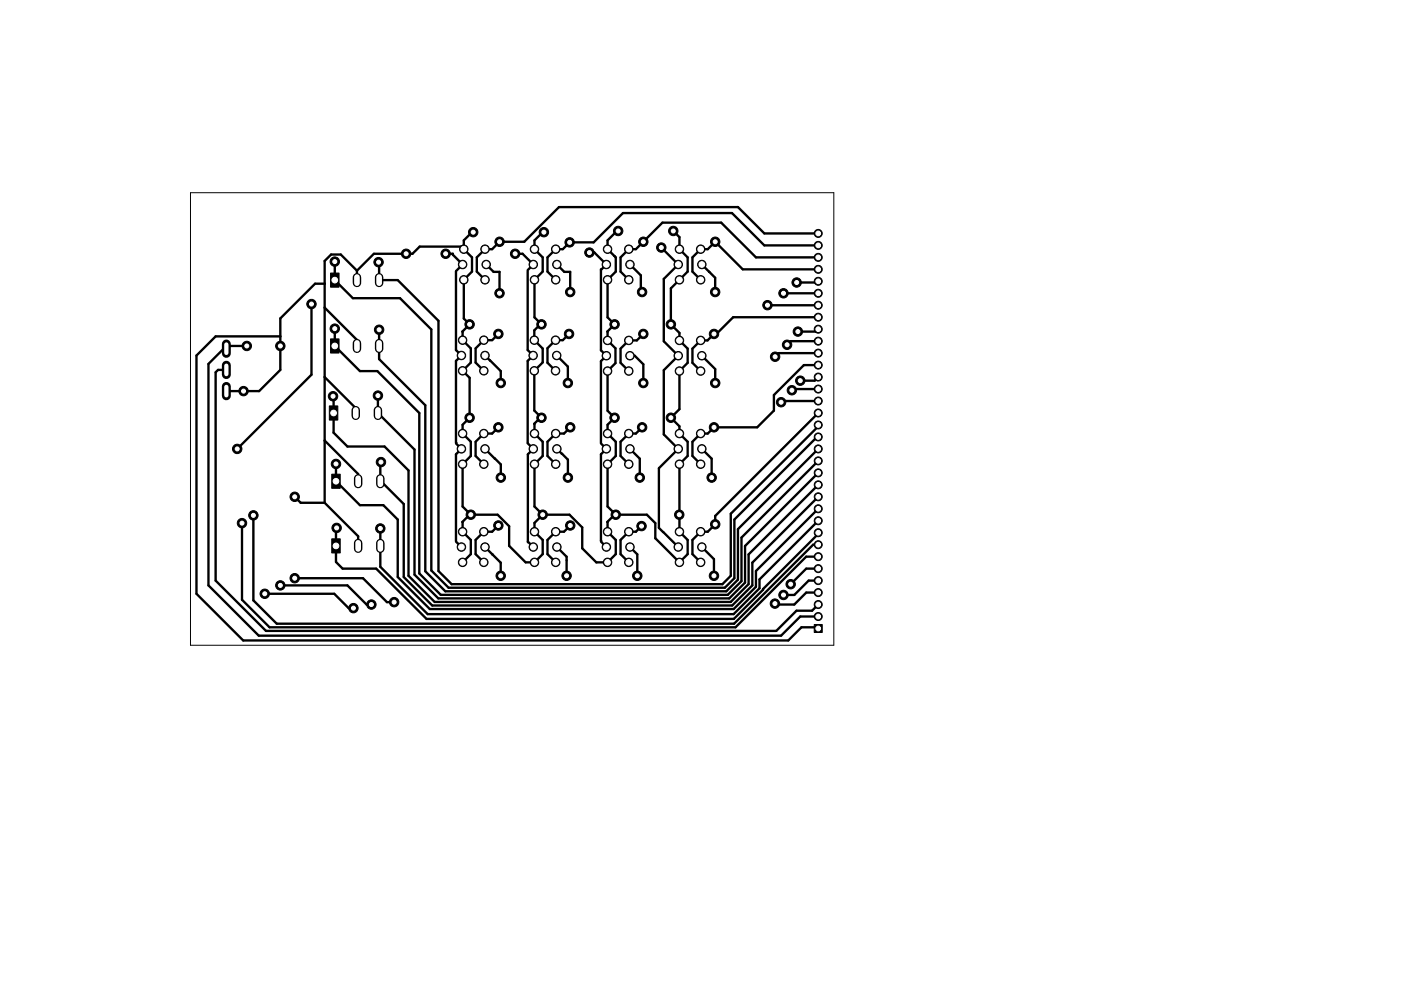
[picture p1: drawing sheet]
<svg xmlns="http://www.w3.org/2000/svg" width="297mm" height="210mm" viewBox="0 0 297 210" stroke-linecap="round" stroke-linejoin="round" font-family="sans-serif">
<path d="M40.4 40.9h136.4v96h-136.4z" fill="none" stroke="#000" stroke-width=".21"/>
<g fill="#000" stroke="#000" stroke-width=".21">
<path d="M70.1 71.9h1.8v3h-1.8zM70.1 57.9h1.8v3h-1.8zM69.8 86.1h1.8v3h-1.8zM70.3 114.3h1.8v3h-1.8zM70.3 100.6h1.8v3h-1.8zM172.6 132.5h1.7v1.7h-1.7z"/>
<circle cx="71" cy="55.5" r="1"/>
<circle cx="80.3" cy="55.6" r="1"/>
<circle cx="86.1" cy="53.8" r="1"/>
<circle cx="94.5" cy="53.8" r="1"/>
<circle cx="98.1" cy="56.1" r=".9"/>
<circle cx="98.3" cy="59.4" r=".9"/>
<circle cx="98.3" cy="52.9" r=".9"/>
<circle cx="100.3" cy="49.3" r="1"/>
<circle cx="102.8" cy="59.4" r=".9"/>
<circle cx="102.8" cy="52.9" r=".9"/>
<circle cx="103.1" cy="56.1" r=".9"/>
<circle cx="105.9" cy="51.3" r="1"/>
<circle cx="109.2" cy="53.8" r="1"/>
<circle cx="113.1" cy="56.1" r=".9"/>
<circle cx="113.3" cy="59.4" r=".9"/>
<circle cx="113.3" cy="52.9" r=".9"/>
<circle cx="115.3" cy="49.3" r="1"/>
<circle cx="117.8" cy="59.4" r=".9"/>
<circle cx="117.8" cy="52.9" r=".9"/>
<circle cx="118.1" cy="56.1" r=".9"/>
<circle cx="120.8" cy="51.4" r="1"/>
<circle cx="125" cy="53.6" r="1"/>
<circle cx="128.6" cy="56.1" r=".9"/>
<circle cx="128.8" cy="59.4" r=".9"/>
<circle cx="128.8" cy="52.9" r=".9"/>
<circle cx="131.1" cy="49" r="1"/>
<circle cx="133.3" cy="59.4" r=".9"/>
<circle cx="133.3" cy="52.9" r=".9"/>
<circle cx="133.6" cy="56.1" r=".9"/>
<circle cx="136.4" cy="51.3" r="1"/>
<circle cx="140.2" cy="52.5" r="1"/>
<circle cx="142.7" cy="49" r="1"/>
<circle cx="143.8" cy="56.1" r=".9"/>
<circle cx="144.1" cy="59.4" r=".9"/>
<circle cx="144.1" cy="52.9" r=".9"/>
<circle cx="148.6" cy="59.4" r=".9"/>
<circle cx="148.6" cy="52.9" r=".9"/>
<circle cx="148.8" cy="56.1" r=".9"/>
<circle cx="151.6" cy="51.3" r="1"/>
<circle cx="168.9" cy="59.9" r="1"/>
<circle cx="173.5" cy="59.7" r=".85"/>
<circle cx="173.5" cy="57.1" r=".85"/>
<circle cx="173.5" cy="49.5" r=".85"/>
<circle cx="173.5" cy="52.1" r=".85"/>
<circle cx="173.5" cy="54.6" r=".85"/>
<circle cx="52.3" cy="73.4" r="1"/>
<circle cx="59.4" cy="73.4" r="1"/>
<circle cx="66" cy="64.5" r="1"/>
<circle cx="71" cy="69.7" r="1"/>
<circle cx="80.4" cy="70" r="1"/>
<circle cx="97.8" cy="75.4" r=".9"/>
<circle cx="98.1" cy="78.7" r=".9"/>
<circle cx="98.1" cy="72.2" r=".9"/>
<circle cx="99.6" cy="68.8" r="1"/>
<circle cx="102.6" cy="78.7" r=".9"/>
<circle cx="102.6" cy="72.2" r=".9"/>
<circle cx="102.8" cy="75.4" r=".9"/>
<circle cx="105.7" cy="70.9" r="1"/>
<circle cx="105.9" cy="62.2" r="1"/>
<circle cx="113" cy="75.4" r=".9"/>
<circle cx="113.3" cy="78.7" r=".9"/>
<circle cx="113.3" cy="72.2" r=".9"/>
<circle cx="114.8" cy="68.8" r="1"/>
<circle cx="117.8" cy="78.7" r=".9"/>
<circle cx="117.8" cy="72.2" r=".9"/>
<circle cx="118" cy="75.4" r=".9"/>
<circle cx="120.6" cy="70.9" r="1"/>
<circle cx="120.9" cy="62" r="1"/>
<circle cx="128.6" cy="75.5" r=".9"/>
<circle cx="128.8" cy="72.2" r=".9"/>
<circle cx="128.8" cy="78.7" r=".9"/>
<circle cx="130.3" cy="68.8" r="1"/>
<circle cx="133.3" cy="72.2" r=".9"/>
<circle cx="133.3" cy="78.7" r=".9"/>
<circle cx="133.6" cy="75.5" r=".9"/>
<circle cx="136.1" cy="62" r="1"/>
<circle cx="136.4" cy="70.9" r="1"/>
<circle cx="142.2" cy="68.8" r="1"/>
<circle cx="143.8" cy="75.5" r=".9"/>
<circle cx="144.1" cy="72.2" r=".9"/>
<circle cx="144.1" cy="78.7" r=".9"/>
<circle cx="148.6" cy="72.2" r=".9"/>
<circle cx="148.6" cy="78.7" r=".9"/>
<circle cx="148.8" cy="75.5" r=".9"/>
<circle cx="151.4" cy="70.9" r="1"/>
<circle cx="151.6" cy="62" r="1"/>
<circle cx="162.7" cy="64.7" r="1"/>
<circle cx="164.3" cy="75.7" r="1"/>
<circle cx="166.1" cy="62.2" r="1"/>
<circle cx="166.9" cy="73.1" r="1"/>
<circle cx="169.2" cy="70.4" r="1"/>
<circle cx="173.5" cy="77.5" r=".85"/>
<circle cx="173.5" cy="74.9" r=".85"/>
<circle cx="173.5" cy="67.3" r=".85"/>
<circle cx="173.5" cy="69.8" r=".85"/>
<circle cx="173.5" cy="72.4" r=".85"/>
<circle cx="173.5" cy="62.2" r=".85"/>
<circle cx="173.5" cy="64.8" r=".85"/>
<circle cx="50.3" cy="95.2" r="1"/>
<circle cx="51.6" cy="83" r="1"/>
<circle cx="70.6" cy="84.1" r="1"/>
<circle cx="71.2" cy="98.4" r="1"/>
<circle cx="80.1" cy="83.9" r="1"/>
<circle cx="80.8" cy="98" r="1"/>
<circle cx="97.8" cy="95.2" r=".9"/>
<circle cx="98.1" cy="98.5" r=".9"/>
<circle cx="98.1" cy="92" r=".9"/>
<circle cx="99.6" cy="88.6" r="1"/>
<circle cx="102.6" cy="98.5" r=".9"/>
<circle cx="102.6" cy="92" r=".9"/>
<circle cx="102.8" cy="95.2" r=".9"/>
<circle cx="105.7" cy="90.7" r="1"/>
<circle cx="106.2" cy="81.3" r="1"/>
<circle cx="113.1" cy="95.2" r=".9"/>
<circle cx="113.3" cy="98.5" r=".9"/>
<circle cx="113.3" cy="92" r=".9"/>
<circle cx="114.8" cy="88.6" r="1"/>
<circle cx="117.8" cy="98.5" r=".9"/>
<circle cx="117.8" cy="92" r=".9"/>
<circle cx="118.1" cy="95.2" r=".9"/>
<circle cx="120.4" cy="81.3" r="1"/>
<circle cx="120.9" cy="90.7" r="1"/>
<circle cx="128.6" cy="95.2" r=".9"/>
<circle cx="128.8" cy="98.5" r=".9"/>
<circle cx="128.8" cy="92" r=".9"/>
<circle cx="130.3" cy="88.6" r="1"/>
<circle cx="133.3" cy="98.5" r=".9"/>
<circle cx="133.3" cy="92" r=".9"/>
<circle cx="133.6" cy="95.2" r=".9"/>
<circle cx="136.1" cy="90.7" r="1"/>
<circle cx="136.4" cy="81.3" r="1"/>
<circle cx="142.2" cy="88.6" r="1"/>
<circle cx="143.8" cy="95.2" r=".9"/>
<circle cx="144.1" cy="98.5" r=".9"/>
<circle cx="144.1" cy="92" r=".9"/>
<circle cx="148.6" cy="98.5" r=".9"/>
<circle cx="148.6" cy="92" r=".9"/>
<circle cx="148.8" cy="95.2" r=".9"/>
<circle cx="151.4" cy="90.7" r="1"/>
<circle cx="151.6" cy="81.3" r="1"/>
<circle cx="165.6" cy="85.3" r="1"/>
<circle cx="167.9" cy="82.8" r="1"/>
<circle cx="169.7" cy="80.8" r="1"/>
<circle cx="173.5" cy="95.2" r=".85"/>
<circle cx="173.5" cy="85.1" r=".85"/>
<circle cx="173.5" cy="87.6" r=".85"/>
<circle cx="173.5" cy="82.5" r=".85"/>
<circle cx="173.5" cy="92.7" r=".85"/>
<circle cx="173.5" cy="90.2" r=".85"/>
<circle cx="173.5" cy="80" r=".85"/>
<circle cx="173.5" cy="97.8" r=".85"/>
<circle cx="51.3" cy="111" r="1"/>
<circle cx="53.7" cy="109.3" r="1"/>
<circle cx="62.5" cy="105.4" r="1"/>
<circle cx="71.4" cy="112" r="1"/>
<circle cx="80.6" cy="112.1" r="1"/>
<circle cx="97.8" cy="116.1" r=".9"/>
<circle cx="98.1" cy="119.3" r=".9"/>
<circle cx="98.1" cy="112.8" r=".9"/>
<circle cx="99.8" cy="109.2" r="1"/>
<circle cx="102.6" cy="119.3" r=".9"/>
<circle cx="102.6" cy="112.8" r=".9"/>
<circle cx="102.8" cy="116.1" r=".9"/>
<circle cx="105.7" cy="111.5" r="1"/>
<circle cx="106.2" cy="101.3" r="1"/>
<circle cx="113.1" cy="116.1" r=".9"/>
<circle cx="113.3" cy="119.3" r=".9"/>
<circle cx="113.3" cy="112.8" r=".9"/>
<circle cx="115.1" cy="109.2" r="1"/>
<circle cx="117.8" cy="119.3" r=".9"/>
<circle cx="117.8" cy="112.8" r=".9"/>
<circle cx="118.1" cy="116.1" r=".9"/>
<circle cx="120.4" cy="101.3" r="1"/>
<circle cx="120.9" cy="111.5" r="1"/>
<circle cx="128.6" cy="116.1" r=".9"/>
<circle cx="128.8" cy="119.3" r=".9"/>
<circle cx="128.8" cy="112.8" r=".9"/>
<circle cx="130.6" cy="109.2" r="1"/>
<circle cx="133.3" cy="119.3" r=".9"/>
<circle cx="133.3" cy="112.8" r=".9"/>
<circle cx="133.6" cy="116.1" r=".9"/>
<circle cx="135.6" cy="101.3" r="1"/>
<circle cx="136" cy="111.6" r="1"/>
<circle cx="143.8" cy="116.1" r=".9"/>
<circle cx="144" cy="109.2" r="1"/>
<circle cx="144.1" cy="119.3" r=".9"/>
<circle cx="144.1" cy="112.8" r=".9"/>
<circle cx="148.6" cy="119.3" r=".9"/>
<circle cx="148.6" cy="112.8" r=".9"/>
<circle cx="148.8" cy="116.1" r=".9"/>
<circle cx="150.9" cy="101.3" r="1"/>
<circle cx="151.6" cy="111.2" r="1"/>
<circle cx="173.5" cy="110.5" r=".85"/>
<circle cx="173.5" cy="105.4" r=".85"/>
<circle cx="173.5" cy="100.3" r=".85"/>
<circle cx="173.5" cy="118.1" r=".85"/>
<circle cx="173.5" cy="107.9" r=".85"/>
<circle cx="173.5" cy="115.6" r=".85"/>
<circle cx="173.5" cy="102.9" r=".85"/>
<circle cx="173.5" cy="113" r=".85"/>
<circle cx="56.1" cy="126" r="1"/>
<circle cx="59.4" cy="124.2" r="1"/>
<circle cx="62.5" cy="122.7" r="1"/>
<circle cx="74.9" cy="129" r="1"/>
<circle cx="78.7" cy="128.3" r="1"/>
<circle cx="83.6" cy="127.8" r="1"/>
<circle cx="106.2" cy="122.2" r="1"/>
<circle cx="120.1" cy="122.2" r="1"/>
<circle cx="135.1" cy="122.2" r="1"/>
<circle cx="151.4" cy="122.2" r="1"/>
<circle cx="164.3" cy="128.1" r="1"/>
<circle cx="166.1" cy="126.2" r="1"/>
<circle cx="167.6" cy="123.9" r="1"/>
<circle cx="173.5" cy="130.8" r=".85"/>
<circle cx="173.5" cy="128.3" r=".85"/>
<circle cx="173.5" cy="125.7" r=".85"/>
<circle cx="173.5" cy="123.2" r=".85"/>
<circle cx="173.5" cy="120.6" r=".85"/>
</g>
<path d="M75.7 58.8v1.2M80.4 58.8v1.2M75.7 72.8v1.2M80.4 72.8v1.2M75.4 87v1.2M80.1 87v1.2M75.9 101.5v1.2M75.9 115.2v1.2M80.6 101.5v1.2M80.6 115.2v1.2" fill="none" stroke="#000" stroke-width="1.8"/>
<path d="M48 73v2M48 77.5v2M48 82v2" fill="none" stroke="#000" stroke-width="1.9"/>
<g fill="none" stroke="#000" stroke-width=".5">
<path d="M71 55.5v3.9l3.8 3.9h10l6.6 6.6v51.1l3.7 3.7h58.6l2-2v-12.5l17.5-17.5h.3M75.7 57.4l3.6-3.6h8.2l1.5-1.5h8.8l2.3 2.3v3l-1.8 1.8v8.2l1.3 1.2-1.6 1.5 .1 1.9 1.7 1.7v3l-1.7 1.8 1.5 1.5v8.4l-1.5 1.5v1.9l1.7 1.7v3l-1.7 1.8v9l1.7 1.7M75.7 57.4l-3.4-3.4h-2.1l-1.4 1.4v51.3M75.7 57.4v2M80.3 55.6l.1 .1v3.7h3.9l8.7 8.7v53.1l2.8 2.7h57.4l1.7-1.7v-13.2l18.6-18.5v-.3M94.5 53.8h1.5v.2l2.1 2.1-1.4 1.4M96.7 57.6v16.7l1.1 1.1-1.1 1.2 .1 17.4M100.3 49.3h-.2l-1.8 1.7v1.9M103.1 56.1l1.5 1.6h1.3v4.5M109.2 53.8h1.6l2.3 2.3-1.2 1.2M111.9 57.5v16.8l1.1 1.1-1.1 1.2v17.4M115.1 49.3l-1.8 1.7v1.9l1.8 1.7v3l-1.8 1.8v7.9l1.5 1.5h-.2l-1.3 1.3v2.1l1.8 1.8v2.9l-1.8 1.8v8.4l1.5 1.5h-.2l-1.3 1.3v2.1l1.8 1.7v3l-1.8 1.8v9l1.8 1.7"/>
<path d="M118.1 56.1l1.5 1.6h1.3v4.3M125 53.6h1l2.6 2.5-1.2 1.2M127.4 57.1v17.2l1.2 1.2-1.2 1.1v17.4M130.3 54.3h.1M131.1 49h-.3l-2 2v1.9l1.8 1.7v3l-1.8 1.8v7.9l1.5 1.5-1.5 1.5v1.9l1.7 1.7v3.2l-1.7 1.6v8.4l1.5 1.5-1.5 1.5v1.9l1.8 1.7v3l-1.8 1.8v9l1.8 1.7M133.6 56.1l2.3 2.3v3.3l.2 .3M140.2 52.5l3.6 3.6-3.1 3.1M140.7 59.2v13.2l3.1 3.1-3.1 3v13.7l3.1 3-4.1 4.1v12.7l4.1 4.1M142.7 49l1.4 1.3v2.6l1.7 1.7v3l-3.6 3.6v7.6l1.9 1.8v1.6l1.7 1.8v3l-1.7 1.7v8.1l-1.9 1.8 1.9 1.8v1.6l1.7 1.7v3l-1.7 1.8-.1 10.7 .1 3.6 1.7 1.8v3l-1.7 1.7-5.2-5.1v-3.2l-1.7-1.8h-6.9l-1.5 1.5v2.1l1.8 1.8v3l-1.8 1.7h-2.4l-3-3v-4.4l-2.7-2.7h-5.6M148.8 56.1l2.8 2.8v3.1M150.4 57.7h.1M151.6 51.3l-1.5 1.6h-1.5l-1.8 1.7v3l1.8 1.8"/>
<path d="M151.6 51.3l5.9 5.8h16M151.6 51.3h.1M173.5 49.5h-11.4l-5.6-5.6h-38l-7.3 7.4h-5.3l-1.6 1.6h-1.5l-1.7 1.7v3l1.7 1.8M173.5 52.1h-11.4l-6.9-6.9h-23.1l-6.2 6.2h-5.1l-1.5 1.5h-1.5l-1.7 1.7v3l1.7 1.8M173.5 54.6h-13.2l-7.4-7.4h-12.4l-5.7 5.7h-1.5l-1.7 1.7v3l1.7 1.8M173.5 59.7l-.3 .2h-4.3M48 78.5h-1.8l-.5 .5v44.2l10.7 10.7h108.2l4.3-4.3h3.3l1.3-1.3M52.3 73.4h-3.7l-.6 .6h-.6l-3.2 3.2v47l10.7 10.7h110.7l4.1-4.1h3.8M59.4 71.4h-13.7l-4 4v50.6l9.9 9.9h115.5l2.8-2.8h3.3l.3 .2M66 64.5v15l-15.7 15.7M68.8 60.2h-2l-7.4 7.4v10.9l-4.5 4.5h-6.9M68.8 65.3l6.9 6.8v1.3"/>
<path d="M71 69.7v3.7l5.3 5.3h3.7l8.9 8.9v34.1l4.5 4.5h60.9l2.9-2.9v-9.2l16.3-16.3M80.4 70v6.2l9.8 9.8v35.2l4.2 4.3h59.6l2.5-2.5v-10.7l17-17.1M102.8 75.4l3.4 3.3v2.6M105.7 70.9l-1.4 1.3h-1.7l-1.8 1.7v3l1.8 1.8M118 75.4l2.4 2.4v3.5M120.6 70.9l-1.3 1.3h-1.5l-1.7 1.7v3.1l1.7 1.7M133.6 75.5h1l1.8 1.8v4M136.4 70.9l-1.4 1.3h-1.7l-1.7 1.8v3l1.7 1.7M148.8 75.5l2.8 2.8v3M162.7 64.7v.1M162.7 64.8h10.8M166.1 62.2h7.4"/>
<path d="M173.5 67.3h-18.1l-3.5 3.6h-.5l-1.4 1.3h-1.4l-1.8 1.8v3l1.8 1.7M173.5 77.5h-3.1l-6.3 6.3v3.3l-3.6 3.6h-9.1l-1.3 1.3h-1.5l-1.8 1.7v3l1.8 1.8M173.5 69.8l-.5 .6h-3.8M173.5 72.4h-5.9l-.7 .7M173.5 74.9h-8.4l-.8 .8M68.8 93.5l7.1 7.1v1.5M68.8 80l6.6 6.6v1M70.6 84.1l.1 .1v7.6l3 2.9h7.8l5.1 5.1v22.4l5.6 5.5h62.7l3.8-3.8v-6.3l14.8-14.7M71.2 98.4v3.7l5.1 5.1h5l3 3v12.2l6.8 6.8h64.5l4.7-4.7v-3.3l13.2-13.3M80.1 83.9v3.7l7.8 7.8v26.5l5 5.1h61.7l3.4-3.4v-7.8l15.5-15.5M80.8 98l-.2 .2v3.9l5 4.8v15.5l6 6.1h63.6l4.3-4.3v-4.8l14-14M96.7 94.1l1.1 1.1-1.1 1.2v18.4"/>
<path d="M102.8 95.2l3.4 3.3v2.8M104.9 97.3h.1M105.7 90.7l-1.4 1.3h-1.7l-1.8 1.7v3l1.8 1.8M111.9 94l1.2 1.2-1.2 1.2v18.6M118.1 95.2l2.3 2.3v3.8M119.1 96.3h.1M120.9 90.7l-1.3 1.3h-1.8l-1.7 1.7v3l1.7 1.8M127.4 94.1l1.2 1.1-1.2 1.2 .1 18.4M133.6 95.2l2 2.1v4M136.1 90.7l-1.3 1.3h-1.5l-1.7 1.7v3l1.7 1.8M148.8 95.2l2.1 2.1v4M173.5 87.6l-21.9 21.9v1.7l-1.5 1.6h-1.5l-1.8 1.8v3l1.8 1.7"/>
<path d="M173.5 80l-.8 .8h-3M173.5 82.5h-5.4l-.2 .3M173.5 85.1h-7.6l-.3 .2M51.3 111v16.2l5.8 5.9h98.8l15-15h2.6M53.7 109.3v18.1l5 4.9h96.9l16.8-16.7h1.1M62.5 105.4l1.3 1.3h5M68.8 106.7l7.1 7.1v2M71.4 112l-.2 .1v7.1l1.4 1.4h7.2l10.6 10.7h65.2l17.9-18v-.3M96.7 114.9l1.1 1.2M102.8 116.1l3.4 3.3v2.8M104.4 117.6h.1M105.7 111.5l-1.4 1.3h-1.7l-1.8 1.8v3l1.8 1.7"/>
<path d="M111.9 114.9l1.2 1.2M115.1 109.2l-1.8 1.7v1.9l1.8 1.8v3l-1.8 1.7h-1.9l-3.5-3.5v-4.2l-2.4-2.4h-5.9l-1.6 1.5 .1 2.1 1.7 1.8v3l-1.7 1.7M118.1 116.1l2 2v4.1M120.9 111.5l-1.3 1.3h-1.8l-1.7 1.8v3l1.7 1.7M127.4 114.9l1.2 1.2M133.6 116.1l1.5 1.5v4.6M136 111.6l-1.2 1.2h-1.5l-1.7 1.8v3l1.7 1.7M148.8 116.1l2.6 2.5v3.6M173.5 110.5l-12.5 12.4v1.9l-5.5 5.5h-64.8l-10.1-10v-8.2M56.1 126h14.8l3 3h1M59.4 124.2h14.3l4 4.1h1M62.5 122.7h14.5l5 5.1h1.6"/>
<path d="M173.5 120.6h-2.6l-3.3 3.3M173.5 123.2h-2.1l-3 3h-2.3M173.5 125.7h-2.6l-2.5 2.6h-3.9l-.2-.2"/>
</g>
<g fill="#fff" stroke="#fff" stroke-width=".21">
<circle cx="66" cy="64.5" r=".42"/>
<circle cx="50.3" cy="95.2" r=".42"/>
<circle cx="52.3" cy="73.4" r=".42"/>
<circle cx="144" cy="109.2" r=".42"/>
<circle cx="99.8" cy="109.2" r=".42"/>
<circle cx="62.5" cy="105.4" r=".42"/>
<circle cx="100.3" cy="49.3" r=".42"/>
<circle cx="142.7" cy="49" r=".42"/>
<circle cx="86.1" cy="53.8" r=".42"/>
<circle cx="142.2" cy="88.6" r=".42"/>
<circle cx="99.6" cy="88.6" r=".42"/>
<circle cx="130.6" cy="109.2" r=".42"/>
<circle cx="142.2" cy="68.8" r=".42"/>
<circle cx="130.3" cy="88.6" r=".42"/>
<circle cx="115.3" cy="49.3" r=".42"/>
<circle cx="115.1" cy="109.2" r=".42"/>
<circle cx="130.3" cy="68.8" r=".42"/>
<circle cx="51.6" cy="83" r=".43"/>
<circle cx="99.6" cy="68.8" r=".42"/>
<circle cx="59.4" cy="73.4" r=".42"/>
<circle cx="114.8" cy="68.8" r=".42"/>
<circle cx="131.1" cy="49" r=".42"/>
<circle cx="114.8" cy="88.6" r=".42"/>
<circle cx="105.9" cy="51.3" r=".42"/>
<circle cx="120.8" cy="51.4" r=".42"/>
<circle cx="136.4" cy="51.3" r=".42"/>
<circle cx="151.6" cy="51.3" r=".42"/>
<circle cx="168.9" cy="59.9" r=".42"/>
<circle cx="105.7" cy="70.9" r=".42"/>
<circle cx="166.1" cy="62.2" r=".42"/>
<circle cx="120.7" cy="70.9" r=".42"/>
<circle cx="162.7" cy="64.7" r=".42"/>
<circle cx="136.4" cy="70.9" r=".42"/>
<circle cx="151.4" cy="70.9" r=".42"/>
<circle cx="169.2" cy="70.4" r=".42"/>
<circle cx="105.7" cy="90.7" r=".42"/>
<circle cx="166.9" cy="73.1" r=".42"/>
<circle cx="120.9" cy="90.7" r=".42"/>
<circle cx="136.1" cy="90.7" r=".42"/>
<circle cx="164.3" cy="75.7" r=".42"/>
<circle cx="151.4" cy="90.7" r=".42"/>
<circle cx="169.7" cy="80.8" r=".42"/>
<circle cx="105.7" cy="111.5" r=".42"/>
<circle cx="167.9" cy="82.8" r=".42"/>
<circle cx="120.9" cy="111.5" r=".42"/>
<circle cx="136" cy="111.6" r=".42"/>
<circle cx="165.6" cy="85.3" r=".42"/>
<circle cx="151.6" cy="111.2" r=".42"/>
<circle cx="80.3" cy="55.6" r=".42"/>
<circle cx="80.4" cy="70" r=".42"/>
<circle cx="80.1" cy="83.9" r=".42"/>
<circle cx="80.8" cy="98" r=".42"/>
<circle cx="80.6" cy="112.1" r=".42"/>
<circle cx="71" cy="55.5" r=".43"/>
<circle cx="71" cy="69.7" r=".43"/>
<circle cx="70.6" cy="84.1" r=".42"/>
<circle cx="71.2" cy="98.4" r=".43"/>
<circle cx="71.4" cy="112" r=".42"/>
<circle cx="109.2" cy="53.8" r=".42"/>
<circle cx="125" cy="53.6" r=".42"/>
<circle cx="94.5" cy="53.8" r=".42"/>
<circle cx="140.2" cy="52.5" r=".42"/>
<circle cx="167.6" cy="123.9" r=".42"/>
<circle cx="166.1" cy="126.2" r=".42"/>
<circle cx="164.3" cy="128.1" r=".42"/>
<circle cx="105.9" cy="62.2" r=".43"/>
<circle cx="136.1" cy="62" r=".43"/>
<circle cx="151.6" cy="62" r=".43"/>
<circle cx="120.9" cy="62" r=".43"/>
<circle cx="51.3" cy="111" r=".42"/>
<circle cx="53.7" cy="109.3" r=".42"/>
<circle cx="136.4" cy="81.3" r=".42"/>
<circle cx="120.4" cy="81.3" r=".42"/>
<circle cx="151.6" cy="81.3" r=".42"/>
<circle cx="106.2" cy="81.3" r=".42"/>
<circle cx="56.1" cy="126" r=".42"/>
<circle cx="74.9" cy="129" r=".42"/>
<circle cx="59.4" cy="124.2" r=".42"/>
<circle cx="78.7" cy="128.3" r=".42"/>
<circle cx="135.6" cy="101.3" r=".43"/>
<circle cx="106.2" cy="101.3" r=".43"/>
<circle cx="120.4" cy="101.3" r=".43"/>
<circle cx="150.9" cy="101.3" r=".43"/>
<circle cx="62.5" cy="122.7" r=".42"/>
<circle cx="83.6" cy="127.8" r=".42"/>
<circle cx="135.1" cy="122.2" r=".43"/>
<circle cx="106.2" cy="122.2" r=".43"/>
<circle cx="120.1" cy="122.2" r=".43"/>
<circle cx="151.4" cy="122.2" r=".43"/>
<circle cx="70.7" cy="87.6" r=".6"/>
<circle cx="115.6" cy="97.9" r=".5"/>
<circle cx="113.3" cy="98.5" r=".6"/>
<circle cx="113.3" cy="92" r=".6"/>
<circle cx="117.8" cy="98.5" r=".6"/>
<circle cx="117.8" cy="92" r=".6"/>
<circle cx="118.1" cy="95.2" r=".6"/>
<circle cx="113.1" cy="95.2" r=".6"/>
<circle cx="131.1" cy="58.8" r=".5"/>
<circle cx="128.8" cy="59.4" r=".6"/>
<circle cx="128.8" cy="52.9" r=".6"/>
<circle cx="133.3" cy="59.4" r=".6"/>
<circle cx="133.3" cy="52.9" r=".6"/>
<circle cx="133.6" cy="56.1" r=".6"/>
<circle cx="128.6" cy="56.1" r=".6"/>
<circle cx="131.1" cy="97.9" r=".5"/>
<circle cx="128.8" cy="98.5" r=".6"/>
<circle cx="128.8" cy="92" r=".6"/>
<circle cx="133.3" cy="98.5" r=".6"/>
<circle cx="133.3" cy="92" r=".6"/>
<circle cx="133.6" cy="95.2" r=".6"/>
<circle cx="128.6" cy="95.2" r=".6"/>
<circle cx="146.3" cy="118.8" r=".5"/>
<circle cx="144.1" cy="119.3" r=".6"/>
<circle cx="144.1" cy="112.8" r=".6"/>
<circle cx="148.6" cy="119.3" r=".6"/>
<circle cx="148.6" cy="112.8" r=".6"/>
<circle cx="148.8" cy="116.1" r=".6"/>
<circle cx="143.8" cy="116.1" r=".6"/>
<circle cx="115.6" cy="58.8" r=".5"/>
<circle cx="113.3" cy="59.4" r=".6"/>
<circle cx="113.3" cy="52.9" r=".6"/>
<circle cx="117.8" cy="59.4" r=".6"/>
<circle cx="117.8" cy="52.9" r=".6"/>
<circle cx="118.1" cy="56.1" r=".6"/>
<circle cx="113.1" cy="56.1" r=".6"/>
<circle cx="100.3" cy="118.8" r=".5"/>
<circle cx="98.1" cy="119.3" r=".6"/>
<circle cx="98.1" cy="112.8" r=".6"/>
<circle cx="102.6" cy="119.3" r=".6"/>
<circle cx="102.6" cy="112.8" r=".6"/>
<circle cx="102.8" cy="116.1" r=".6"/>
<circle cx="97.8" cy="116.1" r=".6"/>
<circle cx="100.6" cy="58.8" r=".5"/>
<circle cx="98.3" cy="59.4" r=".6"/>
<circle cx="98.3" cy="52.9" r=".6"/>
<circle cx="102.8" cy="59.4" r=".6"/>
<circle cx="102.8" cy="52.9" r=".6"/>
<circle cx="103.1" cy="56.1" r=".6"/>
<circle cx="98.1" cy="56.1" r=".6"/>
<circle cx="71" cy="73.4" r=".6"/>
<circle cx="146.3" cy="97.9" r=".5"/>
<circle cx="144.1" cy="98.5" r=".6"/>
<circle cx="144.1" cy="92" r=".6"/>
<circle cx="148.6" cy="98.5" r=".6"/>
<circle cx="148.6" cy="92" r=".6"/>
<circle cx="148.8" cy="95.2" r=".6"/>
<circle cx="143.8" cy="95.2" r=".6"/>
<circle cx="100.3" cy="78.1" r=".5"/>
<circle cx="98.1" cy="78.7" r=".6"/>
<circle cx="98.1" cy="72.2" r=".6"/>
<circle cx="102.6" cy="78.7" r=".6"/>
<circle cx="102.6" cy="72.2" r=".6"/>
<circle cx="102.8" cy="75.4" r=".6"/>
<circle cx="97.8" cy="75.4" r=".6"/>
<circle cx="146.3" cy="78.2" r=".5"/>
<circle cx="144.1" cy="78.7" r=".6"/>
<circle cx="144.1" cy="72.2" r=".6"/>
<circle cx="148.6" cy="78.7" r=".6"/>
<circle cx="148.6" cy="72.2" r=".6"/>
<circle cx="148.8" cy="75.5" r=".6"/>
<circle cx="143.8" cy="75.5" r=".6"/>
<circle cx="100.3" cy="97.9" r=".5"/>
<circle cx="98.1" cy="98.5" r=".6"/>
<circle cx="98.1" cy="92" r=".6"/>
<circle cx="102.6" cy="98.5" r=".6"/>
<circle cx="102.6" cy="92" r=".6"/>
<circle cx="102.8" cy="95.2" r=".6"/>
<circle cx="97.8" cy="95.2" r=".6"/>
<circle cx="115.5" cy="78.1" r=".5"/>
<circle cx="113.3" cy="78.7" r=".6"/>
<circle cx="113.3" cy="72.2" r=".6"/>
<circle cx="117.8" cy="78.7" r=".6"/>
<circle cx="117.8" cy="72.2" r=".6"/>
<circle cx="118" cy="75.4" r=".6"/>
<circle cx="113" cy="75.4" r=".6"/>
<circle cx="131.1" cy="118.8" r=".5"/>
<circle cx="128.8" cy="119.3" r=".6"/>
<circle cx="128.8" cy="112.8" r=".6"/>
<circle cx="133.3" cy="119.3" r=".6"/>
<circle cx="133.3" cy="112.8" r=".6"/>
<circle cx="133.6" cy="116.1" r=".6"/>
<circle cx="128.6" cy="116.1" r=".6"/>
<circle cx="71.2" cy="115.8" r=".6"/>
<circle cx="115.6" cy="118.8" r=".5"/>
<circle cx="113.3" cy="119.3" r=".6"/>
<circle cx="113.3" cy="112.8" r=".6"/>
<circle cx="117.8" cy="119.3" r=".6"/>
<circle cx="117.8" cy="112.8" r=".6"/>
<circle cx="118.1" cy="116.1" r=".6"/>
<circle cx="113.1" cy="116.1" r=".6"/>
<circle cx="146.3" cy="58.8" r=".5"/>
<circle cx="144.1" cy="59.4" r=".6"/>
<circle cx="144.1" cy="52.9" r=".6"/>
<circle cx="148.6" cy="59.4" r=".6"/>
<circle cx="148.6" cy="52.9" r=".6"/>
<circle cx="148.8" cy="56.1" r=".6"/>
<circle cx="143.8" cy="56.1" r=".6"/>
<circle cx="71" cy="59.4" r=".6"/>
<circle cx="71.2" cy="102.1" r=".6"/>
<circle cx="173.5" cy="133.3" r=".5"/>
<circle cx="173.5" cy="130.8" r=".5"/>
<circle cx="173.5" cy="128.3" r=".5"/>
<circle cx="173.5" cy="125.7" r=".5"/>
<circle cx="173.5" cy="123.2" r=".5"/>
<circle cx="173.5" cy="120.6" r=".5"/>
<circle cx="173.5" cy="118.1" r=".5"/>
<circle cx="173.5" cy="115.6" r=".5"/>
<circle cx="173.5" cy="113" r=".5"/>
<circle cx="173.5" cy="110.5" r=".5"/>
<circle cx="173.5" cy="107.9" r=".5"/>
<circle cx="173.5" cy="105.4" r=".5"/>
<circle cx="173.5" cy="102.9" r=".5"/>
<circle cx="173.5" cy="100.3" r=".5"/>
<circle cx="173.5" cy="97.8" r=".5"/>
<circle cx="173.5" cy="95.2" r=".5"/>
<circle cx="173.5" cy="92.7" r=".5"/>
<circle cx="173.5" cy="90.2" r=".5"/>
<circle cx="173.5" cy="87.6" r=".5"/>
<circle cx="173.5" cy="85.1" r=".5"/>
<circle cx="173.5" cy="82.5" r=".5"/>
<circle cx="173.5" cy="80" r=".5"/>
<circle cx="173.5" cy="77.5" r=".5"/>
<circle cx="173.5" cy="74.9" r=".5"/>
<circle cx="173.5" cy="72.4" r=".5"/>
<circle cx="173.5" cy="69.8" r=".5"/>
<circle cx="173.5" cy="67.3" r=".5"/>
<circle cx="173.5" cy="64.8" r=".5"/>
<circle cx="173.5" cy="62.2" r=".5"/>
<circle cx="173.5" cy="59.7" r=".5"/>
<circle cx="173.5" cy="57.1" r=".5"/>
<circle cx="173.5" cy="54.6" r=".5"/>
<circle cx="173.5" cy="52.1" r=".5"/>
<circle cx="173.5" cy="49.5" r=".5"/>
<circle cx="131.1" cy="78.2" r=".5"/>
<circle cx="128.8" cy="78.7" r=".6"/>
<circle cx="128.8" cy="72.2" r=".6"/>
<circle cx="133.3" cy="78.7" r=".6"/>
<circle cx="133.3" cy="72.2" r=".6"/>
<circle cx="133.6" cy="75.5" r=".6"/>
<circle cx="128.6" cy="75.5" r=".6"/>
</g>
<path d="M75.7 58.8v1.3M80.4 58.8v1.3M75.7 72.8v1.3M80.4 72.8v1.3M75.4 87v1.3M80.1 87v1.3M75.9 101.5v1.3M75.9 115.2v1.3M80.6 101.5v1.3M80.6 115.2v1.3" fill="none" stroke="#fff" stroke-width="1.2"/>
<path d="M48 73.1v1.8M48 77.6v1.8M48 82.1v1.8" fill="none" stroke="#fff" stroke-width=".9"/>
</svg>
